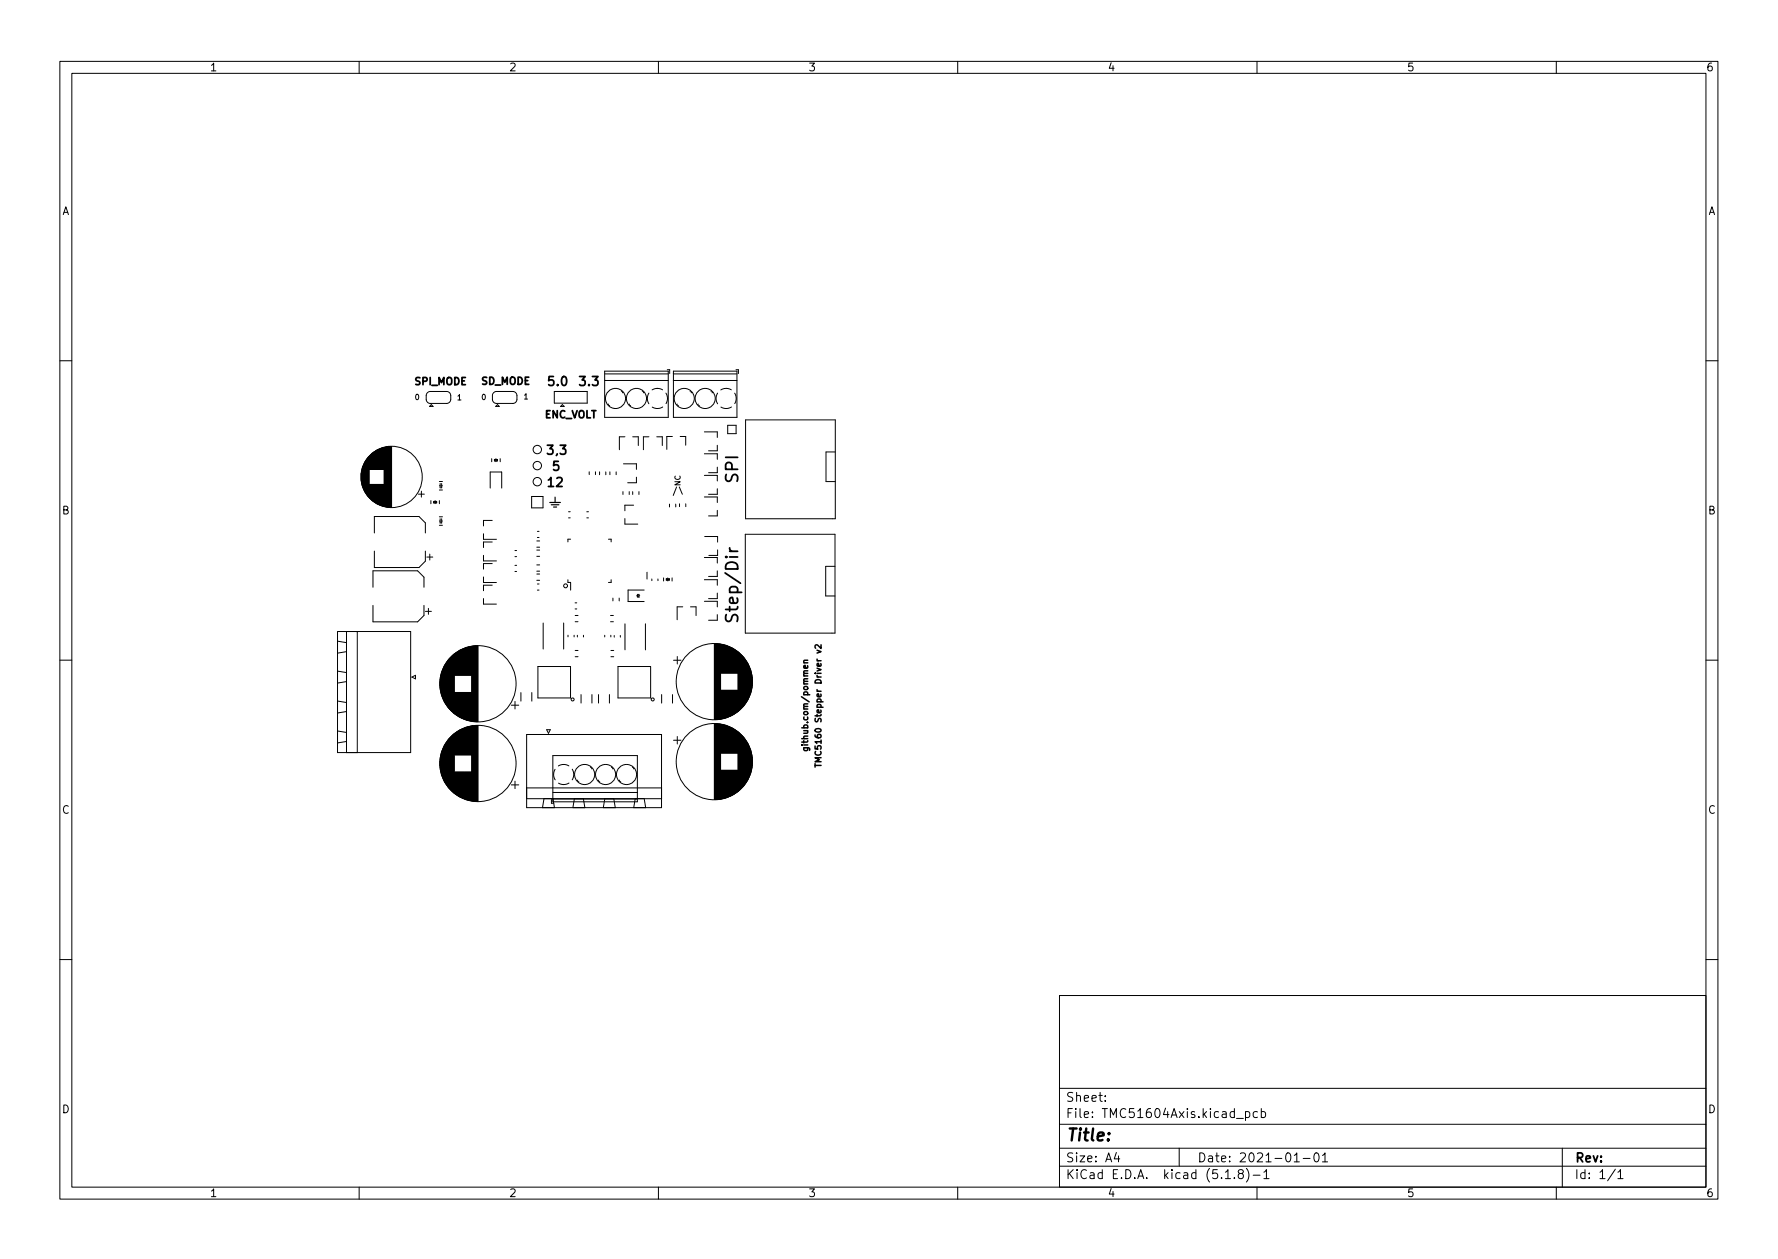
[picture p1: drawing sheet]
<svg xmlns="http://www.w3.org/2000/svg" width="297mm" height="210mm" viewBox="0 0 297 210" stroke-linecap="round" stroke-linejoin="round" font-family="sans-serif">
<defs><g id="words">
<g font-size="2.8">
<text x="123.3" y="80.6" transform="rotate(-90 123.3 80.6)">SPI</text>
<text x="123.3" y="103.1" transform="rotate(-90 123.3 103.1)">Step/Dir</text>
<text x="178" y="190.6">Title:</text>
</g>
<g font-size="2.1">
<text x="91.7" y="64.4">5.0</text>
<text x="96.9" y="64.4">3.3</text>
<text x="91.6" y="75.9">3,3</text>
<text x="91.6" y="81.3">12</text>
<text x="92.3" y="78.6">5</text>
<text x="178" y="184">Sheet:</text>
<text x="178" y="186.7">File: TMC51604Axis.kicad_pcb</text>
<text x="178" y="196.9">KiCad E.D.A. kicad (5.1.8)-1</text>
<text x="178" y="194.1">Size: A4</text>
<text x="200" y="194.1">Date: 2021-01-01</text>
<text x="263" y="194.1">Rev:</text>
<text x="263" y="196.9">Id: 1/1</text>
</g>
<g font-size="1.8">
<text x="35" y="11.9">1</text>
<text x="85" y="11.9">2</text>
<text x="135" y="11.9">3</text>
<text x="185" y="11.9">4</text>
<text x="235" y="11.9">5</text>
<text x="285" y="11.9">6</text>
<text x="10.3" y="35.9">A</text>
<text x="285.3" y="35.9">A</text>
<text x="10.3" y="85.9">B</text>
<text x="285.3" y="85.9">B</text>
<text x="10.3" y="135.9">C</text>
<text x="285.3" y="135.9">C</text>
<text x="10.3" y="185.9">D</text>
<text x="285.3" y="185.9">D</text>
<text x="35" y="199.9">1</text>
<text x="85" y="199.9">2</text>
<text x="135" y="199.9">3</text>
<text x="185" y="199.9">4</text>
<text x="235" y="199.9">5</text>
<text x="285" y="199.9">6</text>
</g>
<g font-size="1.7">
<text x="69.3" y="64.3">SPI_MODE</text>
<text x="80.3" y="64.2">SD_MODE</text>
<text x="90.9" y="69.8">ENC_VOLT</text>
</g>
<g font-size="1.4">
<text x="135" y="124.6" transform="rotate(-90 135 124.6)">github.com/pommen</text>
<text x="137.2" y="126.9" transform="rotate(-90 137.2 126.9)">TMC5160 Stepper Driver v2</text>
</g>
<g font-size="1.3">
<text x="69.3" y="66.8">0</text>
<text x="76.4" y="66.8">1</text>
<text x="80.5" y="66.8">0</text>
<text x="87.5" y="66.7">1</text>
<text x="113.7" y="81.2" transform="rotate(-90 113.7 81.2)">NC</text>
</g>
</g></defs>
<g fill="none" stroke="#000" stroke-width=".17">
<path d="M10 10.2h277v190.1h-277zM12 12.2h273v186.1h-273zM60 10.2v2M110 10.2v2M160 10.2v2M210 10.2v2M260 10.2v2M10 60.2h2M60.3 79v1.2M60.4 78.8v1.7M60.4 78.6v2.1M60.5 78.4v2.5"/>
<path d="M60.5 78.1v3.1M60.6 78v3.3M60.6 77.9v3.5M60.7 77.8v3.7M60.7 77.7v3.9M60.7 77.6v4.1M60.8 77.5v4.3M60.8 77.4v4.5M60.9 77.4v4.5M60.9 77.3v4.7M60.9 77.2v4.9M61 77.1v5.1"/>
<path d="M61.1 77v5.3M61.1 76.9v5.5M61.2 76.8v5.7M61.3 76.7v5.9M61.3 76.6v6M61.3 76.6v6.1M61.4 76.5v6.3M61.5 76.4v6.5M61.5 76.3v6.6M61.6 76.3v6.7M61.7 76.2v6.9M61.7 76.2v2.2"/>
<path d="M61.7 76.1v2.3M61.8 76.1v2.3M61.8 76v2.4M61.9 76v2.4M61.9 75.9v2.5M62 75.9v2.5M62.1 75.8v2.6M62.2 75.7v2.7M62.3 75.7v2.7M62.3 75.6v2.8M62.4 75.5v2.9M62.5 75.5v2.9"/>
<path d="M62.6 75.4v3M62.7 75.4v3M62.7 75.3v3.1M62.8 75.3v3.1M62.9 75.3v3.1M62.9 75.2v3.2M63 75.2v3.2M63.1 75.1v3.3M63.2 75.1v3.3M63.3 75v3.4M63.4 75v3.4M63.5 75v3.4"/>
<path d="M63.5 74.9v3.5M63.6 74.9v3.5M63.7 74.9v3.5M63.8 74.8v3.6M63.9 74.8v3.6M64 74.8v3.6M64.1 74.8v3.6M64.1 74.7v3.7M64.2 74.7v9.9M64.3 74.7v9.9M64.4 74.7v9.9M64.5 74.7v9.9"/>
<path d="M64.5 74.6v10.1M64.6 74.6v10.1M64.7 74.6v10.1M64.8 74.6v10.1M64.9 74.6v10.1M65 74.6v10.1M65.1 74.6v10.1M65.2 74.6v10.1M65.3 74.6v10.1M65.4 74.6v10.1M71.8 67.9l.3-.3 .3 .3zM71.9 65.4h2.8"/>
<path d="M71.9 67.4h2.8M71.9 65.4a.7 .7 0 0 0-.7 .7v.6a.7 .7 0 0 0 .7 .7M74.6 65.4a.7 .7 0 0 1 .7 .7v.6a.7 .7 0 0 1-.7 .7M82.1 76.6v.5M82.6 76.7h.5v.3h-.5zM82.6 76.9h.5M82.9 76.6v.5M82.9 65.4h2.8M82.9 67.4h2.8M83 65.4a.7 .7 0 0 0-.7 .7v.6a.7 .7 0 0 0 .7 .7M83.1 67.6l.3 .3h-.6zM83.6 76.6v.5"/>
<path d="M85.7 65.4a.7 .7 0 0 1 .7 .7v.6a.7 .7 0 0 1-.7 .7M92.6 65.4h5.5v1.9h-5.5zM94 67.6l.3 .3h-.6zM98.4 78.8v.5M99.5 78.8v.5M100.2 78.8v.5M101 62.4h10.6M101 63.5h10.6M101 62h10.6v7.7h-10.6zM101.2 78.8v.5M101.7 67.5l-.1 .1M101.9 67.7l-.1 .1"/>
<path d="M101.9 78.8v.5M102.9 78.8v.5M103.9 65.3l-.1 .1M104.1 65.5l-.1 .1M104.2 77.5h2.1v.9M104.4 72.9h-.9v2.2M105.2 67.5l-.1 .1M105.4 67.7l-.1 .1M105.7 72.9h.9v1.5M106.3 79.7v.9h-1.4M107.4 65.3l-.1 .1M107.6 65.5l-.1 .1"/>
<path d="M108.4 65.7l-.2 .8 .2 .9M108.4 72.9h-.9v2.2M109.7 72.9h.9v1.5M109.8 64.9l.9 .2M109.8 64.9l-.9 .2M110.7 68l-.9 .2-.8-.2M111.3 65.7l.2 .9-.2 .8M111.5 61.7h.4v.7M112.3 72.9h-.9v2.2M112.5 62h10.6v7.7h-10.6zM112.5 62.4h10.6M112.5 63.5h10.6"/>
<path d="M113.2 67.5l-.2 .1M113.3 67.7l-.1 .1M113.6 72.9h1v1.5M115.4 65.3l-.1 .1M115.6 65.5l-.1 .1M116.7 67.5l-.2 .1M116.8 67.7l-.1 .1M117.7 72.1h2.1v1M117.7 75.8h2.1v.9M117.7 79.4h2.1v.9M118.9 65.3l-.1 .1M119.1 65.5l-.1 .1"/>
<path d="M119.8 74.4v.9h-1.4M119.8 78v.9h-1.4M119.9 65.7l-.3 .8 .3 .9M121.3 64.9l.9 .2M121.3 64.9l-.9 .2M121.6 71h1.4v1.4h-1.4zM122.2 68l-.9 .2-.9-.2M122.7 65.7l.3 .9-.2 .8M123 61.7h.4v.7M124.6 70.1h14.9v16.5h-14.9zM139.5 75.5h-1.5v4.9h1.5M285 60.2h2"/>
<path d="M61.7 80.9v2.2M61.7 80.9v2.3M61.8 80.9v2.3M61.9 80.9v2.4M61.9 80.9v2.5M62 80.9v2.5M62.1 80.9v2.6M62.2 80.9v2.7M62.3 80.9v2.7M62.3 80.9v2.8M62.3 98.1v-2.8h7.5l1 1.1v1.7M62.4 80.9v2.9"/>
<path d="M62.5 80.9v2.9M62.5 89v-2.7h7.5l1.1 1v1.7M62.5 92v2.8h7.5l1.1-1.1v-1.7M62.6 80.9v3M62.7 80.9v3M62.7 80.9v3.1M62.8 80.9v3.1M62.9 80.9v3.1M62.9 80.9v3.2M63 80.9v3.2M63.1 80.9v3.3M63.2 80.9v3.3"/>
<path d="M63.3 80.9v3.4M63.3 80.9l.1 3.4M63.4 80.9v3.4M63.5 80.9v3.4M63.5 80.9v3.5M63.6 80.9v3.5M63.7 80.9v3.5M63.8 80.9v3.6M63.9 80.9v3.6M64 80.9v3.6M64.1 80.9v3.6M64.1 80.9v3.7"/>
<path d="M69.9 82.5h1M70.4 82v1M71.3 93h1M71.8 92.5v1M72 83.6v.5M72.4 83.7h.5v.3h-.5zM72.4 83.9h.5M72.7 83.6v.5M73.4 81.8h.5M73.4 80.4h.5M73.4 87.7h.5M73.4 86.3h.5"/>
<path d="M73.4 83.6v.5M73.4 81.1h.1M73.4 87h.1M73.5 80.7v.8M73.5 86.6v.8M73.8 80.7v.8M73.8 86.6v.8M73.8 81.1h.1M73.8 87h.1M80.8 89.1v1h2.1M80.8 96.4v.9h2.1M80.8 92.7v1h2.1"/>
<path d="M80.8 100v.9h2.1M81.9 81.5v-2.7h1.9v2.7M82.2 90.5h-1.4v.9M82.2 86.9h-1.4v.9M82.2 94.1h-1.4v1M82.2 97.7h-1.4v1M86 93h.3M86 91.9h.3M86 95.4h.3M86 94.4h.3M88.8 82.9h1.9v1.9h-1.9zM89.7 91.4h.5"/>
<path d="M89.7 90.3h.5M89.7 92.9h.5M89.7 91.9h.5M89.7 96.9h.5M89.7 95.4h.5M89.7 94.3h.5M89.7 95.9h.5M89.8 88.7h.3M89.8 89.8h.3M89.8 97.5h.3M89.8 98.5h.3M94.9 96.8v.5h.4v1.3"/>
<path d="M95 86.5h.3M95 85.5h.3M95.3 90h-.4v.5M98 86.5h.3M98 85.5h.3M101.6 90h.5v.5M102.1 96.8v.5h-.5M102.4 99.9v.5M103.4 99.9v.5M104.1 82.1v.5M104.4 86.6v.9h2.2M105.1 82.1v.5"/>
<path d="M105.7 82.1v.5M105.9 84.4h-1.5v.9M106.4 99.5h.1M106.5 99.2v.6M106.7 99.5h.2M106.7 99.2v.6l-.2-.3zM106.7 82.1v.5M107.6 98.5h-2.7v2h2.7M108.1 95.6v1.1M108.9 96.7v.3M109.9 96.7v.3M110.9 96.5v.5"/>
<path d="M111.3 96.6h.5v.3h-.5zM111.3 96.8h.5M111.6 96.5v.5M111.8 84.2v.5M112.3 96.5v.5M112.9 84.2v.5M113 81.3l-.5 1.4M113.5 81.3l.5 1.2M113.5 84.1v.5M114.6 84.1v.5M117.7 83h2.1v.9M117.7 93.1h2.1v.9"/>
<path d="M117.7 96.8h2.1v.9M117.7 89.6h2.2v.9M119.8 81.6v.9h-1.4M119.8 85.2v1h-1.4M119.8 95.3v1h-1.4M119.8 99v1h-1.4M119.9 91.8v1h-1.5M124.5 89.2h15v16.5h-15zM139.5 94.6h-1.6v4.9h1.6M10 110.2h2M56.4 117.1l1.5 .2M56.4 105.5h12.2v20.2h-12.2z"/>
<path d="M56.4 112.1l1.5 .2M56.4 107.1l1.5 .2M57.9 105.5v20.2M57.9 118.8l-1.5 .3M57.9 113.8l-1.5 .3M57.9 108.8l-1.5 .3M59.7 105.5v20.2M62.3 101.1v2.7h7.5l1-1v-1.7M68.8 113.1l.6-.3v.6zM71.1 102.1h1M71.6 101.6v1M73.5 113.9v.6"/>
<path d="M73.5 113.4v1.5M73.6 113.2v2M73.6 113v2.4M73.6 112.8v2.8M73.7 112.6v3.2M73.7 112.5v3.4M73.8 112.3v3.8M73.8 112.2v4M73.8 112.1v4.2M73.9 112v4.4M73.9 111.9v4.6M74 111.8v4.8"/>
<path d="M74 111.7v5M74 111.6v5.2M74.1 111.5v5.4M74.1 111.4v5.6M74.2 111.3v5.7M74.2 111.3v5.8M74.2 111.2v6M74.3 111.1v6.2M74.4 110.9v6.6M74.5 110.8v6.8M74.5 110.7v7M74.6 110.7v7"/>
<path d="M74.6 110.6v7.2M74.7 110.5v7.4M74.7 110.4v7.5M74.8 110.4v7.6M74.8 110.3v7.7M74.8 110.3v7.8M74.9 110.2v7.9M74.9 110.2v8M75 110.1v8.1M75 110.1v8.2M75 110v8.3M75.1 110v8.4"/>
<path d="M75.2 109.9v8.6M75.2 109.8v8.8M75.3 109.8v8.8M75.4 109.7v9M75.4 109.6v9.2M75.5 109.6v9.2M75.6 109.5v9.4M75.6 109.4v9.5M75.7 109.4v9.6M75.8 109.3v9.7M75.8 109.3v9.8M75.9 109.2v9.9"/>
<path d="M75.9 109.2v3.6M75.9 115.6v3.6M76 109.2v3.6M76 115.6v3.6M76 109.1v3.7M76 115.6v3.7M76.1 109.1v3.7M76.1 115.6v3.7M76.2 109v3.8M76.2 115.6v3.8M76.3 115.6v3.9M76.3 108.9v3.9"/>
<path d="M76.4 108.9v3.9M76.4 115.6v3.9M76.4 108.8v4M76.5 108.8v4M76.5 115.6v4M76.6 108.8v4M76.6 115.6v4M76.6 108.7v4.1M76.6 115.6v4.1M76.7 108.7v4.1M76.7 115.6v4.1M76.8 108.7v4.1"/>
<path d="M76.8 115.6v4.1M76.8 108.6v4.2M76.8 115.6v4.2M76.9 108.6v4.2M76.9 115.6v4.2M77 108.6v4.2M77 115.6v4.2M77 108.5v4.3M77 115.6v4.3M77.1 108.5v4.3M77.1 115.6v4.3M77.2 108.5v4.3"/>
<path d="M77.2 115.6v4.3M77.2 115.6v4.4M77.2 108.4v4.4M77.3 108.4v4.4M77.3 115.6v4.4M77.4 108.4v4.4M77.4 115.6v4.4M77.4 108.3v4.5M77.4 115.6v4.5M77.5 108.3v4.5M77.5 115.6v4.5M77.6 108.3v4.5"/>
<path d="M77.6 115.6v4.5M77.7 108.2v4.6M77.7 115.6v4.5M77.7 115.6v4.6M77.8 108.2v4.6M77.8 115.6v4.6M77.9 108.2v4.6M77.9 115.6v4.6M78 108.1v4.7M78 115.6v4.6M78 115.6v4.7M78.1 108.1v4.7"/>
<path d="M78.1 115.6v4.7M78.2 115.6v4.7M78.2 108.1v4.7M78.3 108.1v4.7M78.3 115.6v4.7M78.3 108v4.8M78.4 108v4.8M78.4 115.6v4.7M78.4 115.6v4.8M78.5 108v4.8M78.5 115.6v4.8M78.6 108v4.8"/>
<path d="M78.6 115.6v4.8M78.7 108v4.8M78.7 115.6v4.8M78.8 108v4.8M78.8 115.6v4.8M78.8 107.9v12.5M78.9 107.9v12.6M79 107.9v12.6M79.1 107.9v12.6M79.2 107.9v12.6M79.3 107.9v12.6M79.4 107.9v12.6"/>
<path d="M79.5 107.9v12.6M79.6 107.9v12.6M79.7 107.9v12.6M79.8 107.9v12.6M85.4 117.8h1.3M86 117.1v1.3M87 115.7v1.4M88.8 115.7v1.4M89.9 111.3h5.4v5.3h-5.4zM90.7 104v4.4M94.2 104v4.4M94.9 106.1v.3"/>
<path d="M95.9 106.1v.3M96.1 100.7h.3M96.1 101.7h.3M96.1 103.8h.5M96.1 102.8h.5M96.1 108.6h.5M96.1 109.7h.5M96.5 106.1v.3M97.1 116v1.4M97.5 106.1v.3M98.9 116v1.4M100 116v1.4"/>
<path d="M101 106.1v.3M101.8 116v1.4M102 103.8h.5M102 102.8h.5M102 106.1v.3M102.1 108.6h.4M102.1 109.7h.4M102.6 106.1v.3M103.2 111.3h5.5v5.3h-5.5zM103.6 106.1v.3M104.4 104.2v4.3M107.8 104.2v4.3"/>
<path d="M110.5 116v1.4M112.4 116v1.4M112.5 110.3h1.3M113.1 109.6v1.3M114.1 101.3h-1v2.2M115.4 101.3h.9v1.5M117.7 100.4h2.1v1M119.3 107.5v12.7M119.4 107.5v12.7M119.5 107.5v12.7M119.6 107.5v12.7M119.7 107.5v12.7"/>
<path d="M119.8 107.5v12.7M119.8 107.5v12.6M119.8 102.7v.9h-1.4M119.9 107.5v12.6M120 107.5v12.6M120.1 107.5v12.6M120.1 107.6v12.5M120.2 107.6v12.5M120.3 107.6v12.5M120.4 107.6v12.5M120.4 107.6v4.8M120.4 115.3v4.8"/>
<path d="M120.5 107.6v4.8M120.5 115.3v4.8M120.6 107.6v4.8M120.6 115.3v4.7M120.7 107.6v4.8M120.7 115.3v4.7M120.7 107.7v4.7M120.8 107.7v4.7M120.8 115.3v4.7M120.9 107.7v4.7M120.9 115.3v4.7M121 107.7v4.7"/>
<path d="M121 115.3v4.7M121 115.3v4.6M121.1 107.7v4.7M121.1 115.3v4.6M121.1 107.8v4.6M121.2 107.8v4.6M121.2 115.3v4.6M121.3 107.8v4.6M121.3 115.3v4.6M121.3 115.3v4.5M121.4 107.8v4.6M121.4 115.3v4.5"/>
<path d="M121.4 107.9v4.5M121.5 107.9v4.5M121.5 115.3v4.5M121.6 107.9v4.5M121.6 115.3v4.5M121.6 115.3v4.4M121.7 107.9v4.5M121.7 115.3v4.4M121.7 108v4.4M121.8 108v4.4M121.8 115.3v4.4M121.9 108v4.4"/>
<path d="M121.9 115.3v4.3M121.9 108.1v4.3M122 108.1v4.3M122 115.3v4.3M122.1 108.1v4.3M122.1 115.3v4.3M122.1 108.2v4.2M122.1 115.3v4.2M122.2 108.2v4.2M122.2 115.3v4.2M122.3 108.2v4.2M122.3 115.3v4.2"/>
<path d="M122.3 115.3v4.1M122.3 108.3v4.1M122.4 108.3v4.1M122.4 115.3v4.1M122.5 108.3v4.1M122.5 115.3v4.1M122.5 115.3v4M122.5 108.4v4M122.6 108.4v4M122.6 115.3v4M122.7 108.4v4M122.7 115.3v3.9"/>
<path d="M122.7 108.5v3.9M122.8 108.5v3.9M122.8 115.3v3.9M122.8 115.3v3.8M122.9 108.6v3.8M122.9 115.3v3.8M123 108.6v3.8M123 115.3v3.7M123.1 108.7v3.7M123.1 115.3v3.7M123.1 115.3v3.6M123.1 108.8v3.6"/>
<path d="M123.2 108.8v3.6M123.2 115.3v3.6M123.2 115.3v3.5M123.3 108.9v3.5M123.3 115.3v3.5M123.3 108.9v9.9M123.4 109v9.7M123.5 109v9.7M123.5 109.1v9.5M123.6 109.1v9.5M123.6 109.2v9.3M123.7 109.2v9.3"/>
<path d="M123.7 109.2v9.2M123.7 109.3v9.1M123.8 109.3v9.1M123.8 109.3v9M123.9 109.4v8.9M123.9 109.4v8.8M123.9 109.5v8.7M124 109.6v8.5M124.1 109.6v8.5M124.1 109.6v8.4M124.1 109.7v8.3M124.2 109.7v8.2"/>
<path d="M124.2 109.8v8.1M124.3 109.8v8M124.3 109.9v7.9M124.3 109.9v7.8M124.4 110v7.7M124.4 110v7.6M124.5 110.1v7.5M124.5 110.1v7.4M124.5 110.2v7.3M124.6 110.3v7.1M124.7 110.4v6.9M124.7 110.4v6.8"/>
<path d="M124.7 110.5v6.7M124.8 110.6v6.5M124.8 110.6v6.4M124.9 110.7v6.3M124.9 110.8v6.1M125 110.9v5.9M125 111v5.7M125.1 111.1v5.5M125.1 111.2v5.3M125.1 111.2v5.2M125.2 111.3v5M125.2 111.4v4.8"/>
<path d="M125.3 111.5v4.6M125.3 111.6v4.4M125.3 111.7v4.2M125.4 111.9v3.9M125.4 112v3.7M125.5 112.1v3.5M125.5 112.3v3.1M125.5 112.4v2.9M125.6 112.6v2.5M125.6 112.8v2.1M125.7 113.1v1.5M125.7 113.5v.7"/>
<path d="M285 110.2h2M56.4 122.1l1.5 .2M57.9 123.8l-1.5 .3M73.5 127.2v.6M73.5 126.7v1.6M73.6 126.5v2M73.6 126.3v2.4M73.6 126.1v2.8M73.7 125.9v3.2M73.7 125.8v3.4M73.8 125.6v3.8M73.8 125.5v4"/>
<path d="M73.8 125.4v4.2M73.9 125.3v4.4M73.9 125.2v4.6M74 125.1v4.8M74 125v5M74 124.9v5.2M74.1 124.8v5.4M74.1 124.7v5.6M74.2 124.7v5.6M74.2 124.6v5.8M74.2 124.5v6M74.3 124.4v6.2"/>
<path d="M74.4 124.2v6.6M74.5 124.1v6.8M74.5 124v7M74.6 124v7M74.6 123.9v7.2M74.7 123.8v7.4M74.7 123.8v7.5M74.8 123.7v7.6M74.8 123.6v7.8M74.9 123.5v8M75 123.4v8.2M75 123.4v8.3"/>
<path d="M75.1 123.3v8.4M75.2 123.2v8.6M75.2 123.1v8.8M75.3 123.1v8.8M75.4 123v9M75.4 122.9v9.2M75.5 122.9v9.2M75.6 122.8v9.4M75.6 122.8v9.5M75.7 122.7v9.6M75.8 122.7v9.7M75.8 122.6v9.8"/>
<path d="M75.9 122.6v9.9M75.9 122.5v3.6M75.9 128.9v3.6M76 122.5v3.6M76 128.9v3.6M76 122.4v3.7M76 128.9v3.7M76.1 122.4v3.7M76.1 128.9v3.7M76.2 122.3v3.8M76.2 128.9v3.8M76.3 128.9v3.9"/>
<path d="M76.3 122.2v3.9M76.4 122.2v3.9M76.4 128.9v3.9M76.5 122.1v4M76.5 128.9v4M76.6 122.1v4M76.6 128.9v4M76.6 122v4.1M76.6 128.9v4.1M76.7 122v4.1M76.7 128.9v4.1M76.8 122v4.1"/>
<path d="M76.8 128.9v4.1M76.8 121.9v4.2M76.8 128.9v4.2M76.9 121.9v4.2M76.9 128.9v4.2M77 121.9v4.2M77 128.9v4.2M77 121.8v4.3M77 128.9v4.3M77.1 121.8v4.3M77.1 128.9v4.3M77.2 121.8v4.3"/>
<path d="M77.2 128.9v4.3M77.2 128.9v4.4M77.2 121.7v4.4M77.3 121.7v4.4M77.3 128.9v4.4M77.4 121.7v4.4M77.4 128.9v4.4M77.4 121.6v4.5M77.4 128.9v4.5M77.5 121.6v4.5M77.5 128.9v4.5M77.6 121.6v4.5"/>
<path d="M77.6 128.9v4.5M77.7 121.5v4.6M77.7 128.9v4.6M77.8 121.5v4.6M77.8 128.9v4.6M77.9 121.5v4.6M77.9 128.9v4.6M78 121.5v4.6M78 128.9v4.6M78 121.4v4.7M78 128.9v4.7M78.1 121.4v4.7"/>
<path d="M78.1 128.9v4.7M78.2 128.9v4.7M78.2 121.4v4.7M78.3 121.4v4.7M78.3 128.9v4.7M78.4 121.3v4.8M78.4 128.9v4.8M78.5 121.3v4.8M78.5 128.9v4.8M78.6 121.3v4.8M78.6 128.9v4.8M78.7 121.3v4.8"/>
<path d="M78.7 128.9v4.8M78.8 121.3v4.8M78.8 128.9v4.8M78.8 121.3v12.4M78.8 121.3v12.5M78.9 121.2v12.6M79 121.2v12.6M79.1 121.2v12.6M79.2 121.2v12.6M79.3 121.2v12.6M79.4 121.2v12.6M79.5 121.2v12.6"/>
<path d="M79.6 121.2v12.6M79.7 121.2v12.6M79.8 121.2v12.6M85.4 131.1h1.3M86 130.5v1.2M88 122.7h22.5v12.2h-22.5zM88 133.4h22.5M88 131.6h22.5M90.9 133.4l-.3 1.5M91.3 121.9h.6l-.3 .6zM92.1 133.5v.6h.4M92.4 133.4h14.1"/>
<path d="M92.4 132.3h14.1M92.4 126.2h14.1v7.7h-14.1zM92.4 133.4l.2 1.5M92.7 128.5l-.2 .8 .2 .9M95 127.9l-.8-.2-.9 .2M95.1 130.8l-.9 .2-.9-.2M95.6 128.5l.3 .9-.3 .8M96 133.4l-.3 1.5M96.5 130.3l-.1 .1M96.7 130.5l-.1 .1M97.5 133.4l.2 1.5M98.7 128.1l-.1 .1"/>
<path d="M98.9 128.3l-.1 .1M100 130.3l-.1 .1M100.2 130.5l-.1 .1M101 133.4l-.2 1.5M102.2 128.1l-.1 .1M102.4 128.3l-.1 .1M102.5 133.4l.3 1.5M103.5 130.3l-.1 .1M103.7 130.5l-.1 .1M105.7 128.1l-.1 .1M105.9 128.3l-.1 .1M106.1 133.4l-.2 1.5"/>
<path d="M107.6 133.4l.3 1.5M112.5 123.6h1.3M113.1 123v1.2M119.3 120.9v12.6M119.4 120.9v12.6M119.5 120.9v12.6M119.6 120.9v12.6M119.7 120.9v12.6M119.8 120.9v12.6M119.9 120.9v12.6M120 120.9v12.6M120.1 120.9v12.6"/>
<path d="M120.2 120.9v12.6M120.3 120.9v12.6M120.3 120.9v12.5M120.4 121v12.4M120.4 121v4.8M120.4 128.6v4.8M120.5 121v4.8M120.5 128.6v4.8M120.6 121v4.8M120.6 128.6v4.8M120.7 121v4.8M120.7 128.6v4.8"/>
<path d="M120.8 121v4.8M120.8 128.6v4.8M120.9 121.1v4.7M120.9 128.6v4.7M121 121.1v4.7M121 128.6v4.7M121.1 121.1v4.7M121.1 128.6v4.7M121.2 121.1v4.7M121.2 128.6v4.7M121.2 121.2v4.6M121.2 128.6v4.6"/>
<path d="M121.3 121.2v4.6M121.3 128.6v4.6M121.4 121.2v4.6M121.4 128.6v4.6M121.5 121.2v4.6M121.5 128.6v4.6M121.5 121.3v4.5M121.5 128.6v4.5M121.6 121.3v4.5M121.6 128.6v4.5M121.7 121.3v4.5M121.7 128.6v4.5"/>
<path d="M121.8 121.4v4.4M121.8 128.6v4.4M121.9 121.4v4.4M121.9 128.6v4.4M122 121.4v4.4M122 128.6v4.4M122 121.5v4.3M122 128.6v4.3M122.1 121.5v4.3M122.1 128.6v4.3M122.2 121.5v4.3M122.2 128.6v4.3"/>
<path d="M122.2 121.6v4.2M122.2 128.6v4.2M122.3 121.6v4.2M122.3 128.6v4.2M122.4 121.6v4.2M122.4 128.6v4.2M122.4 121.7v4.1M122.4 128.6v4.1M122.5 121.7v4.1M122.5 128.6v4.1M122.6 121.8v4M122.6 128.6v4"/>
<path d="M122.7 121.8v4M122.7 128.6v4M122.7 121.9v3.9M122.7 128.6v3.9M122.8 121.9v3.9M122.8 128.6v3.9M122.9 121.9v3.9M122.9 128.6v3.9M122.9 122v3.8M122.9 128.6v3.8M123 122v3.8M123 128.6v3.8"/>
<path d="M123.1 122.1v3.7M123.1 128.6v3.7M123.2 122.2v3.6M123.2 128.6v3.6M123.3 122.2v3.6M123.3 128.6v3.6M123.3 122.2v9.9M123.3 122.3v9.8M123.4 122.3v9.8M123.4 122.3v9.7M123.5 122.4v9.6M123.5 122.4v9.5"/>
<path d="M123.6 122.5v9.4M123.7 122.6v9.2M123.8 122.7v9M123.9 122.7v8.9M123.9 122.8v8.8M124 122.9v8.6M124.1 123v8.4M124.1 123v8.3M124.2 123.1v8.2M124.3 123.2v8M124.3 123.3v7.8M124.4 123.3v7.8"/>
<path d="M124.4 123.4v7.6M124.5 123.4v7.5M124.5 123.5v7.4M124.5 123.6v7.2M124.6 123.6v7.2M124.6 123.7v7M124.7 123.7v7M124.7 123.8v6.8M124.7 123.9v6.6M124.8 123.9v6.6M124.8 124v6.4M124.9 124.1v6.2"/>
<path d="M125 124.3v5.8M125 124.4v5.6M125.1 124.4v5.6M125.1 124.5v5.4M125.1 124.6v5.2M125.2 124.7v5M125.2 124.8v4.8M125.3 124.9v4.6M125.3 125v4.4M125.3 125.1v4.2M125.4 125.2v4M125.4 125.3v3.8"/>
<path d="M125.5 125.5v3.4M125.5 125.6v3.2M125.5 125.8v2.8M125.6 126v2.4M125.6 126.2v2M125.7 126.4v1.6M125.7 126.9v.6M10 160.2h2M177 166.3h108v32h-108zM285 160.2h2M60 198.3v2M110 198.3v2"/>
<path d="M160 198.3v2M177 194.8h108M177 191.8h108M177 187.8h108M177 181.8h108M184.6 183.8v.1M184.6 183v.1M186.5 192.5l-.4 1h1M186.9 193v1M197 191.8v3M204.7 195.8l.4-.5v1.5M204.7 196.8h.9"/>
<path d="M206.2 196.7v.1M206.6 186.8h1.1M207.1 196l-.2-.3v-.2l.2-.2 .5 .1 .1 .2-.1 .2-.6 .2-.1 .3v.4l.2 .1h.3l.3-.3v-.2l-.3-.3M208.1 185.7l.4-.1 .3 .3v.4l-.2 .3h-.5M208.1 185.6v1.5M208.2 195.1a1.72 1.72 0 0 1 0 2.3M209.4 196.3h1.1M210 198.3v2M210.1 185.7l-.5-.1-.2 .3v.4l.1 .3h.6M210.7 185.7l.4-.1 .3 .3v.4l-.1 .3h-.6M210.7 185.1v1.5M211.1 195.8l.5-.5v1.5"/>
<path d="M211.1 196.8h.9M216.2 193l.4-.5v1.5M216.2 194h.9M217.7 193.5h1.2M219.6 192.7l.3-.2a.81 .81 0 0 1 .3 1.4l-.2 .1a.81 .81 0 0 1-.4-1.3zM220.9 193l.5-.5v1.5M220.9 194h.9M260 198.3v2M261 191.8v6.5M269.9 195.3l-1.3 1.9M270.3 195.8l.4-.5v1.5M270.3 196.8h.8"/>
<circle cx="65.4" cy="79.6" r="5.1"/>
<circle cx="89.8" cy="77.8" r=".7"/>
<circle cx="89.8" cy="75.1" r=".7"/>
<circle cx="102.8" cy="66.5" r="1.68"/>
<circle cx="106.3" cy="66.5" r="1.68"/>
<circle cx="114.3" cy="66.5" r="1.68"/>
<circle cx="117.8" cy="66.5" r="1.68"/>
<circle cx="89.8" cy="80.4" r=".7"/>
<circle cx="94.5" cy="97.8" r=".33"/>
<circle cx="79.8" cy="114.2" r="6.4"/>
<circle cx="95.7" cy="116.8" r=".25"/>
<circle cx="109" cy="116.8" r=".25"/>
<circle cx="119.3" cy="113.8" r="6.4"/>
<circle cx="79.8" cy="127.5" r="6.4"/>
<circle cx="97.7" cy="129.3" r="1.68"/>
<circle cx="101.2" cy="129.3" r="1.68"/>
<circle cx="104.7" cy="129.3" r="1.68"/>
<circle cx="119.3" cy="127.2" r="6.4"/>
</g>
<path d="M134.9 110.3h-.6l.1 .4M137.2 107.7v.6l-.7-.6-.3 .2 .1 .4M134.3 124.9h.8l.2 .2-.1 .2M134.3 124.9v.3l.2 .2 .4-.1v-.4M136.2 127.5v.6M136.2 127.8h1" fill="none" stroke="#000" stroke-width=".25"/>
<path d="M91.8 83.9h1.8M92.1 84.3h1.3M92.5 84.7h.5M92.7 83v.9" fill="none" stroke="#000" stroke-width=".2"/>
<use href="#words"/>
</svg>
